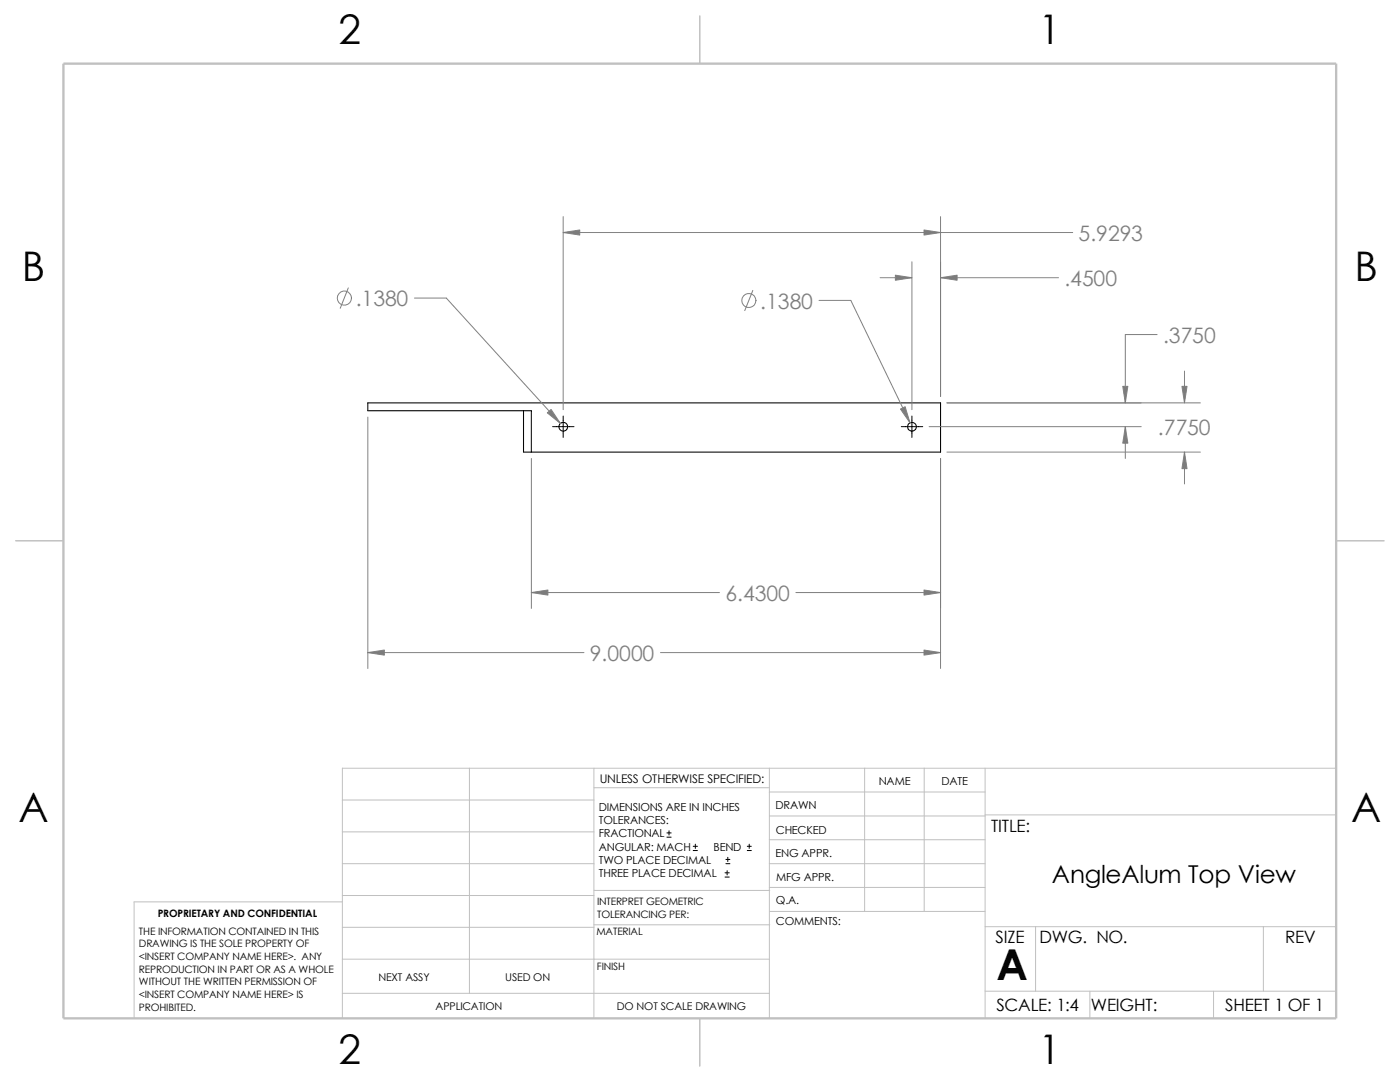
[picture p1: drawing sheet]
<svg xmlns="http://www.w3.org/2000/svg" width="279mm" height="216mm" viewBox="0 0 279 216" stroke-linecap="round" stroke-linejoin="round" font-family="sans-serif">
<defs><g id="words">
<text font-size="8.5" x="198.8" y="195.5">A</text>
<g font-size="8.1">
<text x="67.6" y="8.8">2</text>
<text x="207.3" y="8.8">1</text>
<text x="4.4" y="56.1">B</text>
<text x="270.3" y="56.1">B</text>
<text x="3.7" y="164.1">A</text>
<text x="269.6" y="164.1">A</text>
<text x="67.6" y="212.3">2</text>
<text x="207.3" y="212.3">1</text>
</g>
<text font-size="4.9" x="209.9" y="176.2">AngleAlum Top View</text>
<g font-size="4.2" fill="#808080">
<text x="215.3" y="48">5.9293</text>
<text x="212.4" y="57.1">.4500</text>
<text x="71" y="61.1">.1380</text>
<text x="151.7" y="61.6">.1380</text>
<text x="232.1" y="68.5">.3750</text>
<text x="231.1" y="86.9">.7750</text>
<text x="144.8" y="119.9">6.4300</text>
<text x="117.7" y="131.9">9.0000</text>
</g>
<g font-size="3.4">
<text x="197.8" y="166">TITLE:</text>
<text x="198.7" y="188.1">SIZE</text>
<text x="207.5" y="188.1">DWG. NO.</text>
<text x="256.5" y="188.2">REV</text>
<text x="198.8" y="201.7">SCALE: 1:4</text>
<text x="217.7" y="201.8">WEIGHT:</text>
<text x="244.5" y="201.7">SHEET 1 OF 1</text>
</g>
<text font-size="2.4" x="119.7" y="156.2">UNLESS OTHERWISE SPECIFIED:</text>
<g font-size="2.2">
<text x="119.5" y="161.8">DIMENSIONS ARE IN INCHES</text>
<text x="154.8" y="161.5">DRAWN</text>
<text x="175.4" y="156.7">NAME</text>
<text x="187.9" y="156.7">DATE</text>
<text x="119.5" y="164.4">TOLERANCES:</text>
<text x="119.5" y="167.1">FRACTIONAL</text>
<text x="154.8" y="166.3">CHECKED</text>
<text x="119.5" y="172.4">TWO PLACE DECIMAL</text>
<text x="119.5" y="169.8">ANGULAR: MACH</text>
<text x="142.4" y="169.8">BEND</text>
<text x="154.8" y="171">ENG APPR.</text>
<text x="119.5" y="175">THREE PLACE DECIMAL</text>
<text x="154.9" y="175.7">MFG APPR.</text>
<text x="154.9" y="184.7">COMMENTS:</text>
<text x="154.9" y="180.5">Q.A.</text>
</g>
<g font-size="2.1">
<text x="75.5" y="195.7">NEXT ASSY</text>
<text x="100.8" y="195.7">USED ON</text>
<text x="86.9" y="201.5">APPLICATION</text>
<text x="123.1" y="201.6">DO NOT SCALE DRAWING</text>
</g>
<g font-size="2">
<text x="31.5" y="183">PROPRIETARY AND CONFIDENTIAL</text>
<text x="119.2" y="183.1">TOLERANCING PER:</text>
<text x="119.2" y="180.6">INTERPRET GEOMETRIC</text>
<text x="27.7" y="186.5">THE INFORMATION CONTAINED IN THIS</text>
<text x="27.7" y="189.1">DRAWING IS THE SOLE PROPERTY OF</text>
<text x="27.7" y="191.6">&lt;INSERT COMPANY NAME HERE&gt;. ANY</text>
<text x="119" y="186.6">MATERIAL</text>
<text x="27.7" y="194.1">REPRODUCTION IN PART OR AS A WHOLE</text>
<text x="27.7" y="196.6">WITHOUT THE WRITTEN PERMISSION OF</text>
<text x="119.1" y="193.5">FINISH</text>
<text x="27.7" y="199.1">&lt;INSERT COMPANY NAME HERE&gt; IS</text>
<text x="27.7" y="201.7">PROHIBITED.</text>
</g>
</g></defs>
<g fill="none" stroke="#c0c0c0" stroke-width=".2">
<path d="M68.3 159.6h50.2M93.7 153.3v44.9M118.5 157.2h35M118.5 153.3v49.9M153.5 153.3v49.9M153.5 158h43.1M172.6 153.3v28.6M184.4 153.3v28.6M196.6 153.3v49.9M266.7 153.3h-198.4v49.9M68.3 166h50.2M68.3 172.3h50.2"/>
<path d="M68.3 178.7h50.2M68.3 180h-41.5v23.2M118.5 177.7h35.1M153.5 162.8h43.1M153.5 167.6h43.1M153.5 172.3h43.1M153.5 177.1h43.1M196.6 162.6h70.1M68.3 198.2h85.2M68.3 191.4h85.2M68.3 185h50.2M118.5 184.5h35.1"/>
<path d="M153.6 181.9h43M196.6 184.9h70.1M196.6 197.8h70.1M206.7 184.9v12.9M217.5 197.8v5.4M242.2 197.8v5.4M252.1 184.9v12.9"/>
</g>
<path d="M139.7 3.2v9.5M3.1 107.9h9.6M266.7 107.9h9.5M139.7 203.2v9.5" fill="none" stroke="#c0c0c0" stroke-width=".21"/>
<path d="M12.7 12.7h254v190.5h-254z" fill="none" stroke="#c0c0c0" stroke-width=".47"/>
<g fill="none" stroke="#000" stroke-width=".21">
<path d="M104.5 82v8.2h83.2v-9.8h-114.3v1.6h32.6v8.2"/>
<circle cx="112.4" cy="85.1" r=".87"/>
<circle cx="182" cy="85.1" r=".87"/>
</g>
<g fill="none" stroke="#000" stroke-width=".2">
<path d="M110.3 85.1h4.3M112.4 83v4.3M179.9 85.1h4.2M182 83v4.3M133.1 167h.8M133.1 166.2h.8M133.5 165.8v.8M138.3 169.7h.9M138.3 168.9h.9M138.8 168.4v.9M144.7 175h.8M144.7 174.2h.8"/>
<path d="M144.9 172.3h.8M144.9 171.5h.8M145.1 173.7v.9M145.2 171.1v.8M149.1 169.7h.8M149.1 168.9h.8M149.5 168.4v.9"/>
</g>
<g fill="none" stroke="#808080" stroke-width=".2">
<path d="M69.5 57.4l-1.6 4.1M82.7 59.5h6.4l22.7 25M112.4 43.2v38.5M112.4 46.4h101.7M150.2 58l-1.6 4M163.4 59.9h6.4l11.8 24.5M175.6 55.4h6.4M182 52.2v29.5M187.7 55.4h23.5M187.7 43.2v35.9M230.9 66.8h-6.3v13.6M236.4 74v6.4"/>
<path d="M73.4 83.2v50.2M106 91.5v29.9M185.4 85.1h42.4M187.7 91.5v41.9M189 80.4h50.6M189 90.2h50.6M224.6 85.1v6.4M236.4 90.2v6.4M106 118.2h37.6M158.8 118.2h28.9M73.4 130.2h43.1M131.8 130.2h55.9"/>
<circle cx="68.7" cy="59.5" r="1.41"/>
<circle cx="149.5" cy="60" r="1.42"/>
</g>
<g fill="#808080" stroke="#808080" stroke-width=".2">
<path d="M224.1 77.1h1l-.5 3.3z"/>
<path d="M224.6 85.1l.5 3.3h-1z"/>
<path d="M187.7 55.4l3.3-.5v1z"/>
<path d="M178.7 54.9l3.3 .5-3.3 .5z"/>
<path d="M106 118.2l3.3-.5v1z"/>
<path d="M179.7 81.6l.9-.4 1 3.2z"/>
<path d="M184.4 45.9l3.3 .5-3.3 .5z"/>
<path d="M112.4 46.4l3.3-.5v1z"/>
<path d="M236.4 90.2l.5 3.3h-1z"/>
<path d="M235.9 77.1h1l-.5 3.3z"/>
<path d="M184.4 117.7l3.3 .5-3.3 .5z"/>
<path d="M109.2 82.4l.8-.7 1.8 2.8z"/>
<path d="M73.4 130.2l3.3-.5v1z"/>
<path d="M184.4 129.7l3.3 .5-3.3 .5z"/>
</g>
<use href="#words"/>
</svg>
